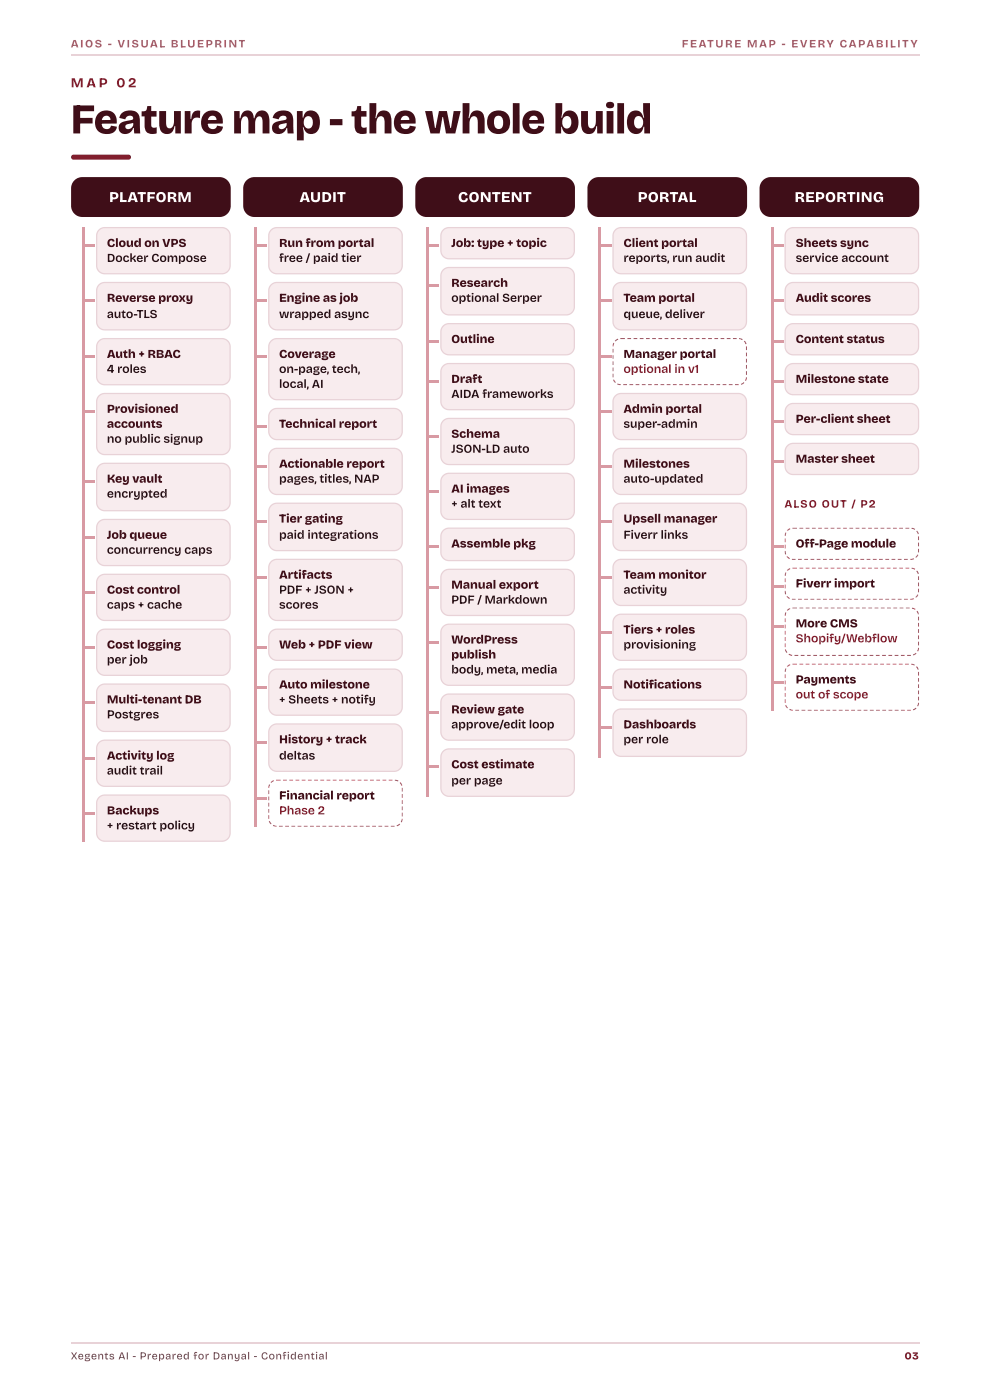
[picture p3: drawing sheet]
<svg xmlns="http://www.w3.org/2000/svg" width="210mm" height="297mm" viewBox="0 0 210 297" stroke-linecap="round" stroke-linejoin="round" font-family="sans-serif">
<defs><g id="words">
<text font-size="9" fill="#3f0e18" x="15" y="28.3">Feature map - the whole build</text>
<g font-size="3.2" fill="#fff">
<text x="23.1" y="42.9">PLATFORM</text>
<text x="63.5" y="42.9">AUDIT</text>
<text x="97.2" y="42.9">CONTENT</text>
<text x="135.3" y="42.9">PORTAL</text>
<text x="168.6" y="42.9">REPORTING</text>
</g>
<g font-size="2.9" fill="#8c1d2e">
<text x="15" y="18.5">M A P 0</text>
<text x="27.2" y="18.5">2</text>
</g>
<g font-size="2.6" fill="#3f0e18">
<text x="22.7" y="52.4">Cloud on VPS</text>
<text x="59.2" y="52.4">Run from portal</text>
<text x="95.7" y="52.4">Job: type + topic</text>
<text x="132.3" y="52.4">Client portal</text>
<text x="168.8" y="52.4">Sheets sync</text>
<text x="22.7" y="64">Reverse proxy</text>
<text x="59.2" y="64">Engine as job</text>
<text x="95.7" y="60.9">Research</text>
<text x="132.3" y="64">Team portal</text>
<text x="168.8" y="64">Audit scores</text>
<text x="22.7" y="75.9">Auth + RBAC</text>
<text x="59.2" y="75.9">Coverage</text>
<text x="95.7" y="72.8">Outline</text>
<text x="132.3" y="75.9">Manager portal</text>
<text x="168.8" y="72.8">Content status</text>
<text x="95.7" y="81.2">Draft</text>
<text x="168.8" y="81.2">Milestone state</text>
<text x="22.7" y="87.6">Provisioned</text>
<text x="132.3" y="87.6">Admin portal</text>
<text x="168.8" y="89.7">Per-client sheet</text>
<text x="22.7" y="90.8">accounts</text>
<text x="59.2" y="90.8">Technical report</text>
<text x="95.7" y="92.9">Schema</text>
<text x="59.2" y="99.2">Actionable report</text>
<text x="132.3" y="99.2">Milestones</text>
<text x="168.8" y="98.2">Master sheet</text>
<text x="22.7" y="102.4">Key vault</text>
<text x="95.7" y="104.5">AI images</text>
<text x="59.2" y="110.9">Tier gating</text>
<text x="132.3" y="110.9">Upsell manager</text>
<text x="22.7" y="114.3">Job queue</text>
<text x="95.7" y="116.2">Assemble pkg</text>
<text x="168.8" y="116.2">Off-Page module</text>
<text x="22.7" y="125.9">Cost control</text>
<text x="59.2" y="122.8">Artifacts</text>
<text x="95.7" y="124.9">Manual export</text>
<text x="132.3" y="122.8">Team monitor</text>
<text x="168.8" y="124.6">Fiverr import</text>
<text x="22.7" y="137.6">Cost logging</text>
<text x="59.2" y="137.6">Web + PDF view</text>
<text x="95.7" y="136.5">WordPress</text>
<text x="132.3" y="134.4">Tiers + roles</text>
<text x="168.8" y="133.1">More CMS</text>
<text x="95.7" y="139.7">publish</text>
<text x="22.7" y="149.2">Multi-tenant DB</text>
<text x="59.2" y="146.1">Auto milestone</text>
<text x="132.3" y="146.1">Notifications</text>
<text x="168.8" y="145">Payments</text>
<text x="95.7" y="151.3">Review gate</text>
<text x="132.3" y="154.5">Dashboards</text>
<text x="22.7" y="161.1">Activity log</text>
<text x="59.2" y="157.7">History + track</text>
<text x="95.7" y="163">Cost estimate</text>
<text x="22.7" y="172.8">Backups</text>
<text x="59.2" y="169.6">Financial report</text>
</g>
<g font-size="2.6" fill="#241015">
<text x="22.7" y="55.6">Docker Compose</text>
<text x="59.2" y="55.6">free / paid tier</text>
<text x="132.3" y="55.6">reports, run audit</text>
<text x="168.8" y="55.6">service account</text>
<text x="95.7" y="64">optional Serper</text>
<text x="22.7" y="67.5">auto-TLS</text>
<text x="59.2" y="67.5">wrapped async</text>
<text x="132.3" y="67.5">queue, deliver</text>
<text x="22.7" y="79.1">4 roles</text>
<text x="59.2" y="79.1">on-page, tech,</text>
<text x="59.2" y="82.3">local, AI</text>
<text x="95.7" y="84.4">AIDA frameworks</text>
<text x="22.7" y="93.9">no public signup</text>
<text x="132.3" y="90.8">super-admin</text>
<text x="95.7" y="96">JSON-LD auto</text>
<text x="22.7" y="105.6">encrypted</text>
<text x="59.2" y="102.4">pages, titles, NAP</text>
<text x="95.7" y="107.7">+ alt text</text>
<text x="132.3" y="102.4">auto-updated</text>
<text x="22.7" y="117.5">concurrency caps</text>
<text x="59.2" y="114.3">paid integrations</text>
<text x="132.3" y="114.3">Fiverr links</text>
<text x="59.2" y="125.9">PDF + JSON +</text>
<text x="132.3" y="125.9">activity</text>
<text x="22.7" y="129.1">caps + cache</text>
<text x="59.2" y="129.1">scores</text>
<text x="95.7" y="128.1">PDF / Markdown</text>
<text x="132.3" y="137.6">provisioning</text>
<text x="22.7" y="140.8">per job</text>
<text x="95.7" y="142.9">body, meta, media</text>
<text x="59.2" y="149.2">+ Sheets + notify</text>
<text x="22.7" y="152.4">Postgres</text>
<text x="95.7" y="154.5">approve/edit loop</text>
<text x="59.2" y="161.1">deltas</text>
<text x="132.3" y="157.7">per role</text>
<text x="22.7" y="164.3">audit trail</text>
<text x="95.7" y="166.4">per page</text>
<text x="22.7" y="175.9">+ restart policy</text>
</g>
<g font-size="2.6" fill="#8c1d2e">
<text x="132.3" y="79.1">optional in v1</text>
<text x="168.8" y="136.3">Shopify/Webflow</text>
<text x="168.8" y="148.2">out of scope</text>
<text x="59.2" y="172.8">Phase 2</text>
</g>
<g font-size="2.4" fill="#b85c6b">
<text x="15" y="10.1">AIOS - VISUAL BLUEPRINT</text>
<text x="144.6" y="10.1">FEATURE MAP - EVERY CAPABILITY</text>
</g>
<text font-size="2.4" fill="#8c1d2e" x="166.4" y="107.7">ALSO OUT / P2</text>
<text font-size="2.2" fill="#6b4a52" x="15" y="288.4">Xegents AI - Prepared for Danyal - Confidential</text>
<text font-size="2.2" fill="#6e1423" x="191.9" y="288.4">03</text>
</g></defs>
<path d="M15.2 33l.4-.2h11.7a.53 .53 0 0 1 .5 .5 .53 .53 0 0 1-.5 .6h-11.7l-.5-.4z" fill="#6e1423"/>
<path d="M15.8 38.3l.8-.5 .9-.2h29.1a2.38 2.38 0 0 1 2.3 2.4v3.7a2.38 2.38 0 0 1-2.3 2.3h-29.1a2.38 2.38 0 0 1-2.4-2.3v-4.1l.2-.7z" fill="#3f0e18"/>
<path d="M17.5 48.2h.5v130.4h-.5z" fill="#d89aa3"/>
<path d="M52.3 38.3l.8-.5 .9-.2h29.1a2.38 2.38 0 0 1 2.4 2.4v3.7a2.38 2.38 0 0 1-2.4 2.3h-29.1a2.38 2.38 0 0 1-2.4-2.3v-4.1l.2-.7z" fill="#3f0e18"/>
<path d="M54 48.2h.5v127.2h-.5z" fill="#d89aa3"/>
<path d="M88.8 38.3l.8-.5 .9-.2h29.1a2.38 2.38 0 0 1 2.4 2.4v3.7a2.38 2.38 0 0 1-2.4 2.3h-29.1a2.38 2.38 0 0 1-2.4-2.3v-4.1l.3-.7z" fill="#3f0e18"/>
<path d="M90.5 48.2h.5v120.9h-.5z" fill="#d89aa3"/>
<path d="M125.3 38.3l.8-.5 .9-.2h29.1a2.38 2.38 0 0 1 2.4 2.4v3.7a2.38 2.38 0 0 1-2.4 2.3h-29.1a2.38 2.38 0 0 1-2.4-2.3v-4.1l.3-.7z" fill="#3f0e18"/>
<path d="M127 48.2h.5v112.4h-.5z" fill="#d89aa3"/>
<path d="M161.8 38.3l.8-.5 .9-.2h29.1a2.38 2.38 0 0 1 2.4 2.4v3.7a2.38 2.38 0 0 1-2.4 2.3h-29.1a2.38 2.38 0 0 1-2.4-2.3l.1-4.1 .2-.7z" fill="#3f0e18"/>
<path d="M163.5 48.2h.5v102.6h-.5z" fill="#d89aa3"/>
<path d="M15.1 11.8h179.9" fill="none" stroke="#e8d2d7" stroke-width=".26"/>
<path d="M21 48.8l.6-.4 .6-.1h24.9a1.72 1.72 0 0 1 1.7 1.7v6.4a1.72 1.72 0 0 1-1.7 1.7h-24.9a1.72 1.72 0 0 1-1.7-1.7v-6.6z" fill="#f8ecee"/>
<path d="M21 48.8l.6-.4 .6-.1h24.9a1.72 1.72 0 0 1 1.7 1.7v6.4a1.72 1.72 0 0 1-1.7 1.7h-24.9a1.72 1.72 0 0 1-1.7-1.7v-6.6z" fill="none" stroke="#e8d2d7" stroke-width=".26"/>
<path d="M17.7 51.9h2.4v.5h-2.4z" fill="#d89aa3"/>
<path d="M21 60.4l.6-.3 .6-.2h24.9a1.72 1.72 0 0 1 1.7 1.7v6.7a1.72 1.72 0 0 1-1.7 1.7h-24.9a1.72 1.72 0 0 1-1.7-1.7v-6.8z" fill="#f8ecee"/>
<path d="M21 60.4l.6-.3 .6-.2h24.9a1.72 1.72 0 0 1 1.7 1.7v6.7a1.72 1.72 0 0 1-1.7 1.7h-24.9a1.72 1.72 0 0 1-1.7-1.7v-6.8z" fill="none" stroke="#e8d2d7" stroke-width=".26"/>
<path d="M17.7 63.5h2.4v.5h-2.4z" fill="#d89aa3"/>
<path d="M21 72.3l.6-.3 .6-.2h24.9a1.72 1.72 0 0 1 1.7 1.8v6.3a1.72 1.72 0 0 1-1.7 1.7h-24.9a1.72 1.72 0 0 1-1.7-1.7v-6.5z" fill="#f8ecee"/>
<path d="M21 72.3l.6-.3 .6-.2h24.9a1.72 1.72 0 0 1 1.7 1.8v6.3a1.72 1.72 0 0 1-1.7 1.7h-24.9a1.72 1.72 0 0 1-1.7-1.7v-6.5z" fill="none" stroke="#e8d2d7" stroke-width=".26"/>
<path d="M17.7 75.4h2.4v.5h-2.4z" fill="#d89aa3"/>
<path d="M21 84l.6-.4 .6-.1h24.9a1.72 1.72 0 0 1 1.7 1.7v9.5a1.72 1.72 0 0 1-1.7 1.7h-24.9a1.72 1.72 0 0 1-1.7-1.7v-9.5l.1-.7z" fill="#f8ecee"/>
<path d="M21 84l.6-.4 .6-.1h24.9a1.72 1.72 0 0 1 1.7 1.7v9.5a1.72 1.72 0 0 1-1.7 1.7h-24.9a1.72 1.72 0 0 1-1.7-1.7v-9.5l.1-.7z" fill="none" stroke="#e8d2d7" stroke-width=".26"/>
<path d="M17.7 87h2.4v.6h-2.4z" fill="#d89aa3"/>
<path d="M21 98.8l.6-.4 .6-.1h24.9a1.72 1.72 0 0 1 1.7 1.7v6.6a1.72 1.72 0 0 1-1.7 1.7h-24.9a1.72 1.72 0 0 1-1.7-1.7v-6.8z" fill="#f8ecee"/>
<path d="M21 98.8l.6-.4 .6-.1h24.9a1.72 1.72 0 0 1 1.7 1.7v6.6a1.72 1.72 0 0 1-1.7 1.7h-24.9a1.72 1.72 0 0 1-1.7-1.7v-6.8z" fill="none" stroke="#e8d2d7" stroke-width=".26"/>
<path d="M17.7 101.9h2.4v.5h-2.4z" fill="#d89aa3"/>
<path d="M21 110.7l.6-.4 .6-.1h24.9a1.72 1.72 0 0 1 1.7 1.7v6.4a1.72 1.72 0 0 1-1.7 1.7h-24.9a1.72 1.72 0 0 1-1.7-1.7v-6.5z" fill="#f8ecee"/>
<path d="M21 110.7l.6-.4 .6-.1h24.9a1.72 1.72 0 0 1 1.7 1.7v6.4a1.72 1.72 0 0 1-1.7 1.7h-24.9a1.72 1.72 0 0 1-1.7-1.7v-6.5z" fill="none" stroke="#e8d2d7" stroke-width=".26"/>
<path d="M17.7 113.8h2.4v.5h-2.4z" fill="#d89aa3"/>
<path d="M21 122.3l.6-.3 .6-.2h24.9a1.72 1.72 0 0 1 1.7 1.8v6.3a1.72 1.72 0 0 1-1.7 1.7h-24.9a1.72 1.72 0 0 1-1.7-1.7v-6.5z" fill="#f8ecee"/>
<path d="M21 122.3l.6-.3 .6-.2h24.9a1.72 1.72 0 0 1 1.7 1.8v6.3a1.72 1.72 0 0 1-1.7 1.7h-24.9a1.72 1.72 0 0 1-1.7-1.7v-6.5z" fill="none" stroke="#e8d2d7" stroke-width=".26"/>
<path d="M17.7 125.4h2.4v.5h-2.4z" fill="#d89aa3"/>
<path d="M21 134l.6-.4 .6-.1h24.9a1.72 1.72 0 0 1 1.7 1.7v6.4a1.72 1.72 0 0 1-1.7 1.7h-24.9a1.72 1.72 0 0 1-1.7-1.7v-6.6z" fill="#f8ecee"/>
<path d="M21 134l.6-.4 .6-.1h24.9a1.72 1.72 0 0 1 1.7 1.7v6.4a1.72 1.72 0 0 1-1.7 1.7h-24.9a1.72 1.72 0 0 1-1.7-1.7v-6.6z" fill="none" stroke="#e8d2d7" stroke-width=".26"/>
<path d="M17.7 137.1h2.4v.5h-2.4z" fill="#d89aa3"/>
<path d="M21 145.6l.6-.3 .6-.2h24.9a1.72 1.72 0 0 1 1.7 1.7v6.7a1.72 1.72 0 0 1-1.7 1.7h-24.9a1.72 1.72 0 0 1-1.7-1.7v-6.8z" fill="#f8ecee"/>
<path d="M21 145.6l.6-.3 .6-.2h24.9a1.72 1.72 0 0 1 1.7 1.7v6.7a1.72 1.72 0 0 1-1.7 1.7h-24.9a1.72 1.72 0 0 1-1.7-1.7v-6.8z" fill="none" stroke="#e8d2d7" stroke-width=".26"/>
<path d="M17.7 148.7h2.4v.5h-2.4z" fill="#d89aa3"/>
<path d="M21 157.5l.6-.3 .6-.2h24.9a1.72 1.72 0 0 1 1.7 1.8v6.3a1.72 1.72 0 0 1-1.7 1.7h-24.9a1.72 1.72 0 0 1-1.7-1.7v-6.5z" fill="#f8ecee"/>
<path d="M21 157.5l.6-.3 .6-.2h24.9a1.72 1.72 0 0 1 1.7 1.8v6.3a1.72 1.72 0 0 1-1.7 1.7h-24.9a1.72 1.72 0 0 1-1.7-1.7v-6.5z" fill="none" stroke="#e8d2d7" stroke-width=".26"/>
<path d="M17.7 160.6h2.4v.5h-2.4z" fill="#d89aa3"/>
<path d="M21 169.2l.6-.4 .6-.1h24.9a1.72 1.72 0 0 1 1.7 1.7v6.3a1.72 1.72 0 0 1-1.7 1.8h-24.9a1.72 1.72 0 0 1-1.7-1.8v-6.5z" fill="#f8ecee"/>
<path d="M21 169.2l.6-.4 .6-.1h24.9a1.72 1.72 0 0 1 1.7 1.7v6.3a1.72 1.72 0 0 1-1.7 1.8h-24.9a1.72 1.72 0 0 1-1.7-1.8v-6.5z" fill="none" stroke="#e8d2d7" stroke-width=".26"/>
<path d="M17.7 172.2h2.4v.6h-2.4z" fill="#d89aa3"/>
<path d="M57.5 48.8l.6-.4 .6-.1h24.9a1.72 1.72 0 0 1 1.7 1.7v6.4a1.72 1.72 0 0 1-1.7 1.7h-24.9a1.72 1.72 0 0 1-1.7-1.7v-6.6z" fill="#f8ecee"/>
<path d="M57.5 48.8l.6-.4 .6-.1h24.9a1.72 1.72 0 0 1 1.7 1.7v6.4a1.72 1.72 0 0 1-1.7 1.7h-24.9a1.72 1.72 0 0 1-1.7-1.7v-6.6z" fill="none" stroke="#e8d2d7" stroke-width=".26"/>
<path d="M54.2 51.9h2.4v.5h-2.4z" fill="#d89aa3"/>
<path d="M57.5 60.4l.6-.3 .6-.2h24.9a1.72 1.72 0 0 1 1.7 1.7v6.7a1.72 1.72 0 0 1-1.7 1.7h-24.9a1.72 1.72 0 0 1-1.7-1.7v-6.8z" fill="#f8ecee"/>
<path d="M57.5 60.4l.6-.3 .6-.2h24.9a1.72 1.72 0 0 1 1.7 1.7v6.7a1.72 1.72 0 0 1-1.7 1.7h-24.9a1.72 1.72 0 0 1-1.7-1.7v-6.8z" fill="none" stroke="#e8d2d7" stroke-width=".26"/>
<path d="M54.2 63.5h2.4v.5h-2.4z" fill="#d89aa3"/>
<path d="M57.5 72.3l.6-.3 .6-.2h24.9a1.72 1.72 0 0 1 1.7 1.8v9.5a1.72 1.72 0 0 1-1.7 1.7h-24.9a1.72 1.72 0 0 1-1.7-1.7v-9.5l.1-.7z" fill="#f8ecee"/>
<path d="M57.5 72.3l.6-.3 .6-.2h24.9a1.72 1.72 0 0 1 1.7 1.8v9.5a1.72 1.72 0 0 1-1.7 1.7h-24.9a1.72 1.72 0 0 1-1.7-1.7v-9.5l.1-.7z" fill="none" stroke="#e8d2d7" stroke-width=".26"/>
<path d="M54.2 75.4h2.4v.5h-2.4z" fill="#d89aa3"/>
<path d="M57.5 87.2l.6-.4 .6-.1h24.9a1.72 1.72 0 0 1 1.7 1.7v3.1a1.72 1.72 0 0 1-1.7 1.8h-24.9a1.72 1.72 0 0 1-1.7-1.8v-3.3z" fill="#f8ecee"/>
<path d="M57.5 87.2l.6-.4 .6-.1h24.9a1.72 1.72 0 0 1 1.7 1.7v3.1a1.72 1.72 0 0 1-1.7 1.8h-24.9a1.72 1.72 0 0 1-1.7-1.8v-3.3z" fill="none" stroke="#e8d2d7" stroke-width=".26"/>
<path d="M54.2 90.2h2.4v.6h-2.4z" fill="#d89aa3"/>
<path d="M57.5 95.6l.6-.4 .6-.1h24.9a1.72 1.72 0 0 1 1.7 1.7v6.4a1.72 1.72 0 0 1-1.7 1.7h-24.9a1.72 1.72 0 0 1-1.7-1.7v-6.5z" fill="#f8ecee"/>
<path d="M57.5 95.6l.6-.4 .6-.1h24.9a1.72 1.72 0 0 1 1.7 1.7v6.4a1.72 1.72 0 0 1-1.7 1.7h-24.9a1.72 1.72 0 0 1-1.7-1.7v-6.5z" fill="none" stroke="#e8d2d7" stroke-width=".26"/>
<path d="M54.2 98.7h2.4v.5h-2.4z" fill="#d89aa3"/>
<path d="M57.5 107.3l.6-.4 .6-.1h24.9a1.72 1.72 0 0 1 1.7 1.7v6.6a1.72 1.72 0 0 1-1.7 1.7h-24.9a1.72 1.72 0 0 1-1.7-1.7v-6.8z" fill="#f8ecee"/>
<path d="M57.5 107.3l.6-.4 .6-.1h24.9a1.72 1.72 0 0 1 1.7 1.7v6.6a1.72 1.72 0 0 1-1.7 1.7h-24.9a1.72 1.72 0 0 1-1.7-1.7v-6.8z" fill="none" stroke="#e8d2d7" stroke-width=".26"/>
<path d="M54.2 110.3h2.4v.6h-2.4z" fill="#d89aa3"/>
<path d="M57.5 119.2l.6-.4 .6-.1h24.9a1.72 1.72 0 0 1 1.7 1.7v9.5a1.72 1.72 0 0 1-1.7 1.7h-24.9a1.72 1.72 0 0 1-1.7-1.7v-9.5l.1-.7z" fill="#f8ecee"/>
<path d="M57.5 119.2l.6-.4 .6-.1h24.9a1.72 1.72 0 0 1 1.7 1.7v9.5a1.72 1.72 0 0 1-1.7 1.7h-24.9a1.72 1.72 0 0 1-1.7-1.7v-9.5l.1-.7z" fill="none" stroke="#e8d2d7" stroke-width=".26"/>
<path d="M54.2 122.2h2.4v.6h-2.4z" fill="#d89aa3"/>
<path d="M57.5 134l.6-.4 .6-.1h24.9a1.72 1.72 0 0 1 1.7 1.7v3.2a1.72 1.72 0 0 1-1.7 1.7h-24.9a1.72 1.72 0 0 1-1.7-1.7v-3.4z" fill="#f8ecee"/>
<path d="M57.5 134l.6-.4 .6-.1h24.9a1.72 1.72 0 0 1 1.7 1.7v3.2a1.72 1.72 0 0 1-1.7 1.7h-24.9a1.72 1.72 0 0 1-1.7-1.7v-3.4z" fill="none" stroke="#e8d2d7" stroke-width=".26"/>
<path d="M54.2 137.1h2.4v.5h-2.4z" fill="#d89aa3"/>
<path d="M57.5 142.5l.6-.4 .6-.2h24.9a1.72 1.72 0 0 1 1.7 1.8v6.3a1.72 1.72 0 0 1-1.7 1.7h-24.9a1.72 1.72 0 0 1-1.7-1.7v-6.5z" fill="#f8ecee"/>
<path d="M57.5 142.5l.6-.4 .6-.2h24.9a1.72 1.72 0 0 1 1.7 1.8v6.3a1.72 1.72 0 0 1-1.7 1.7h-24.9a1.72 1.72 0 0 1-1.7-1.7v-6.5z" fill="none" stroke="#e8d2d7" stroke-width=".26"/>
<path d="M54.2 145.5h2.4v.6h-2.4z" fill="#d89aa3"/>
<path d="M57.5 154.1l.6-.4 .6-.1h24.9a1.72 1.72 0 0 1 1.7 1.7v6.6a1.72 1.72 0 0 1-1.7 1.7h-24.9a1.72 1.72 0 0 1-1.7-1.7v-6.8z" fill="#f8ecee"/>
<path d="M57.5 154.1l.6-.4 .6-.1h24.9a1.72 1.72 0 0 1 1.7 1.7v6.6a1.72 1.72 0 0 1-1.7 1.7h-24.9a1.72 1.72 0 0 1-1.7-1.7v-6.8z" fill="none" stroke="#e8d2d7" stroke-width=".26"/>
<path d="M54.2 157.2h2.4v.5h-2.4z" fill="#d89aa3"/>
<path d="M56.9 165.4h28.6v10h-28.6z" fill="#fff"/>
<g fill="#b85c6b">
<path d="M60.1 165.3h.7v.4h-.7zM61.4 165.3h.8v.4h-.8zM62.7 165.3h.8v.4h-.8zM64 165.3h.8v.4h-.8zM65.3 165.3h.8v.4h-.8zM66.6 165.3h.8v.4h-.8zM68 165.3h.8v.4h-.8zM69.3 165.3h.8v.4h-.8zM70.6 165.3h.8v.4h-.8zM71.9 165.3h.8v.4h-.8zM73.2 165.3h.8v.4h-.8zM74.6 165.3h.7v.4h-.7zM75.9 165.3h.8v.4h-.8zM77.2 165.3h.8v.4h-.8zM78.5 165.3h.8v.4h-.8zM79.8 165.3h.8v.4h-.8zM81.1 165.3h.8v.4h-.8zM82.5 165.3h.8v.4h-.8zM83.8 165.3l.9 .1-.3 .5-.7-.2zM84.7 166.1l.5-.4 .3 .8h-.5zM85.2 166.5h.3zM85.2 166.5h.3zM85.2 166.5h.3zM85.2 166.5h.3zM85.2 166.5h.3zM85 166.5h.5zM84.1 166.5h1zM82.9 166.5h.8zM81.6 166.5h.8zM80.3 166.5h.8zM79 166.5h.7zM77.6 166.5h.8zM76.3 166.5h.8zM75 166.5h.8zM73.7 166.5h.8zM72.4 166.5h.8zM71 166.5h.8zM69.7 166.5h.8zM68.4 166.5h.8zM67.1 166.5h.8zM65.8 166.5h.8zM64.5 166.5h.7zM63.1 166.5h.8zM61.8 166.5h.8zM60.5 166.5h.8zM59.2 166.5h.8zM57.8 166.5h.9zM56.8 166.5h.9zM56.8 166.5h.4zM56.8 166.5h.4zM56.8 166.5h.4zM56.8 166.5h.4zM56.8 166.5h.4zM56.8 166.3l.5 .2h-.5zM57.2 165.8l.7-.5 .3 .5-.6 .3zM58.5 165.3h1v.4h-.9z"/>
<path d="M60.1 174.3h.7zM61.4 174.3h.8zM62.7 174.3h.8zM64 174.3h.8zM65.3 174.3h.8zM66.6 174.3h.8zM68 174.3h.8zM69.3 174.3h.8zM70.6 174.3h.8zM71.9 174.3h.8zM73.2 174.3h.8zM74.6 174.3h.7zM75.9 174.3h.8zM77.2 174.3h.8zM78.5 174.3h.8zM79.8 174.3h.8zM81.1 174.3h.8zM82.5 174.3h.8zM83.7 174.3h1zM84.7 174.3h.8zM85.2 174.3h.3zM85.2 174.3h.3zM85.2 174.3h.3zM85.2 174.3h.3zM85.2 174.3h.3zM85 174.3h.5v.3zM84.1 175l.6-.3 .4 .4-.5 .4h-.3zM82.9 175.1h.8v.4h-.8zM81.6 175.1h.8v.4h-.8zM80.3 175.1h.8v.4h-.8zM79 175.1h.7v.4h-.7zM77.6 175.1h.8v.4h-.8zM76.3 175.1h.8v.4h-.8zM75 175.1h.8v.4h-.8zM73.7 175.1h.8v.4h-.8zM72.4 175.1h.8v.4h-.8zM71 175.1h.8v.4h-.8zM69.7 175.1h.8v.4h-.8zM68.4 175.1h.8v.4h-.8zM67.1 175.1h.8v.4h-.8zM65.8 175.1h.8v.4h-.8zM64.5 175.1h.7v.4h-.7zM63.1 175.1h.8v.4h-.8zM61.8 175.1h.8v.4h-.8zM60.5 175.1h.8v.4h-.8zM59.2 175.1h.8v.4h-.8zM58 175l.7 .1-.1 .4h-.8zM56.8 174.4l.6-.1 .3 .4-.4 .4zM56.8 174.3h.4zM56.8 174.3h.4zM56.8 174.3h.4zM56.8 174.3h.4zM56.8 174.3h.4zM56.8 174.3h.5zM57.2 174.3h1zM58.5 174.3h1z"/>
<path d="M84.4 165.3v.4zM84.4 165.3v.4zM84.4 165.3v.4zM84.4 165.3v.4zM84.4 165.3v.4zM84.4 165.3v.4zM84.4 165.3v.4zM84.4 165.3v.4zM84.4 165.3v.4zM84.4 165.3v.4zM84.4 165.3v.4zM84.4 165.3v.4zM84.4 165.3v.4zM84.4 165.3v.4zM84.4 165.3v.4zM84.4 165.3v.4zM84.4 165.3v.4zM84.4 165.3v.4zM84.4 165.3l.3 .1-.3 .5zM84.7 166.1l.5-.4 .3 .5v.3l-.4 .2zM85.2 167.2l.3-.1v.8h-.3zM85.2 168.5h.3v.7h-.3zM85.2 169.8h.3v.8h-.3zM85.2 171.1h.3v.8h-.3zM85.2 172.4h.3v.8h-.3zM85.2 173.7h.3v.9l-.5-.3zM84.4 175l.3-.3 .4 .4-.7 .4zM84.4 175.1v.4zM84.4 175.1v.4zM84.4 175.1v.4zM84.4 175.1v.4zM84.4 175.1v.4zM84.4 175.1v.4zM84.4 175.1v.4zM84.4 175.1v.4zM84.4 175.1v.4zM84.4 175.1v.4zM84.4 175.1v.4zM84.4 175.1v.4zM84.4 175.1v.4zM84.4 175.1v.4zM84.4 175.1v.4zM84.4 175.1v.4zM84.4 175.1v.4zM84.4 175.1v.4zM84.4 175.1v.4zM84.4 175v.5zM84.4 174.1v1zM84.4 172.9v.9zM84.4 171.6v.8zM84.4 170.3v.8zM84.4 169v.8zM84.4 167.7v.8zM84.4 166.3v.9zM84.4 165.3v.8zM84.4 165.3v.4z"/>
<path d="M58 165.3v.4zM58 165.3v.4zM58 165.3v.4zM58 165.3v.4zM58 165.3v.4zM58 165.3v.4zM58 165.3v.4zM58 165.3v.4zM58 165.3v.4zM58 165.3v.4zM58 165.3v.4zM58 165.3v.4zM58 165.3v.4zM58 165.3v.4zM58 165.3v.4zM58 165.3v.4zM58 165.3v.4zM58 165.3v.4zM58 165.3v.6zM58 165.7v1zM58 167.1v.8zM58 168.5v.7zM58 169.8v.8zM58 171.1v.8zM58 172.4v.8zM58 173.7v.9zM58 174.7v.8zM58 175.1v.4zM58 175.1v.4zM58 175.1v.4zM58 175.1v.4zM58 175.1v.4zM58 175.1v.4zM58 175.1v.4zM58 175.1v.4zM58 175.1v.4zM58 175.1v.4zM58 175.1v.4zM58 175.1v.4zM58 175.1v.4zM58 175.1v.4zM58 175.1v.4zM58 175.1v.4zM58 175.1v.4zM58 175.1v.4zM58 175.1v.4zM58 175v.5h-.2zM56.8 174.4l.5-.3 .4 .6-.4 .4zM56.8 172.9h.4v.8l-.4 .1zM56.8 171.6h.4v.8h-.4zM56.8 170.3h.4v.8h-.4zM56.8 169h.4v.8h-.4zM56.8 167.7h.4v.8h-.4zM56.8 166.3l.5 .2-.1 .7-.4-.1zM57.2 165.8l.7-.5 .1 .5-.4 .3zM58 165.3v.4z"/>
</g>
<path d="M54.2 169.1h2.4v.5h-2.4z" fill="#d89aa3"/>
<path d="M94 48.8l.6-.4 .6-.1h24.9a1.72 1.72 0 0 1 1.7 1.7v3.2a1.72 1.72 0 0 1-1.7 1.7h-24.9a1.72 1.72 0 0 1-1.7-1.7v-3.4z" fill="#f8ecee"/>
<path d="M94 48.8l.6-.4 .6-.1h24.9a1.72 1.72 0 0 1 1.7 1.7v3.2a1.72 1.72 0 0 1-1.7 1.7h-24.9a1.72 1.72 0 0 1-1.7-1.7v-3.4z" fill="none" stroke="#e8d2d7" stroke-width=".26"/>
<path d="M90.8 51.9h2.3v.5h-2.3z" fill="#d89aa3"/>
<path d="M94 57.3l.6-.4 .6-.1h24.9a1.72 1.72 0 0 1 1.7 1.7v6.6a1.72 1.72 0 0 1-1.7 1.7h-24.9a1.72 1.72 0 0 1-1.7-1.7v-6.8z" fill="#f8ecee"/>
<path d="M94 57.3l.6-.4 .6-.1h24.9a1.72 1.72 0 0 1 1.7 1.7v6.6a1.72 1.72 0 0 1-1.7 1.7h-24.9a1.72 1.72 0 0 1-1.7-1.7v-6.8z" fill="none" stroke="#e8d2d7" stroke-width=".26"/>
<path d="M90.8 60.3h2.3v.6h-2.3z" fill="#d89aa3"/>
<path d="M94 69.2l.6-.4 .6-.1h24.9a1.72 1.72 0 0 1 1.7 1.7v3.2a1.72 1.72 0 0 1-1.7 1.7h-24.9a1.72 1.72 0 0 1-1.7-1.7v-3.4z" fill="#f8ecee"/>
<path d="M94 69.2l.6-.4 .6-.1h24.9a1.72 1.72 0 0 1 1.7 1.7v3.2a1.72 1.72 0 0 1-1.7 1.7h-24.9a1.72 1.72 0 0 1-1.7-1.7v-3.4z" fill="none" stroke="#e8d2d7" stroke-width=".26"/>
<path d="M90.8 72.2h2.3v.6h-2.3z" fill="#d89aa3"/>
<path d="M94 77.6l.6-.3 .6-.2h24.9a1.72 1.72 0 0 1 1.7 1.7v6.4a1.72 1.72 0 0 1-1.7 1.7h-24.9a1.72 1.72 0 0 1-1.7-1.7v-6.5z" fill="#f8ecee"/>
<path d="M94 77.6l.6-.3 .6-.2h24.9a1.72 1.72 0 0 1 1.7 1.7v6.4a1.72 1.72 0 0 1-1.7 1.7h-24.9a1.72 1.72 0 0 1-1.7-1.7v-6.5z" fill="none" stroke="#e8d2d7" stroke-width=".26"/>
<path d="M90.8 80.7h2.3v.5h-2.3z" fill="#d89aa3"/>
<path d="M94 89.3l.6-.4 .6-.1h24.9a1.72 1.72 0 0 1 1.7 1.7v6.3a1.72 1.72 0 0 1-1.7 1.8h-24.9a1.72 1.72 0 0 1-1.7-1.8v-6.5z" fill="#f8ecee"/>
<path d="M94 89.3l.6-.4 .6-.1h24.9a1.72 1.72 0 0 1 1.7 1.7v6.3a1.72 1.72 0 0 1-1.7 1.8h-24.9a1.72 1.72 0 0 1-1.7-1.8v-6.5z" fill="none" stroke="#e8d2d7" stroke-width=".26"/>
<path d="M90.8 92.3h2.3v.6h-2.3z" fill="#d89aa3"/>
<path d="M94 100.9l.6-.4 .6-.1h24.9a1.72 1.72 0 0 1 1.7 1.7v6.4a1.72 1.72 0 0 1-1.7 1.7h-24.9a1.72 1.72 0 0 1-1.7-1.7v-6.5z" fill="#f8ecee"/>
<path d="M94 100.9l.6-.4 .6-.1h24.9a1.72 1.72 0 0 1 1.7 1.7v6.4a1.72 1.72 0 0 1-1.7 1.7h-24.9a1.72 1.72 0 0 1-1.7-1.7v-6.5z" fill="none" stroke="#e8d2d7" stroke-width=".26"/>
<path d="M90.8 104h2.3v.5h-2.3z" fill="#d89aa3"/>
<path d="M94 112.6l.6-.4 .6-.1h24.9a1.72 1.72 0 0 1 1.7 1.7v3.4a1.72 1.72 0 0 1-1.7 1.7h-24.9a1.72 1.72 0 0 1-1.7-1.7v-3.6z" fill="#f8ecee"/>
<path d="M94 112.6l.6-.4 .6-.1h24.9a1.72 1.72 0 0 1 1.7 1.7v3.4a1.72 1.72 0 0 1-1.7 1.7h-24.9a1.72 1.72 0 0 1-1.7-1.7v-3.6z" fill="none" stroke="#e8d2d7" stroke-width=".26"/>
<path d="M90.8 115.6h2.3v.6h-2.3z" fill="#d89aa3"/>
<path d="M94 121.3l.6-.4 .6-.1h24.9a1.72 1.72 0 0 1 1.7 1.7v6.4a1.72 1.72 0 0 1-1.7 1.7h-24.9a1.72 1.72 0 0 1-1.7-1.7v-6.6z" fill="#f8ecee"/>
<path d="M94 121.3l.6-.4 .6-.1h24.9a1.72 1.72 0 0 1 1.7 1.7v6.4a1.72 1.72 0 0 1-1.7 1.7h-24.9a1.72 1.72 0 0 1-1.7-1.7v-6.6z" fill="none" stroke="#e8d2d7" stroke-width=".26"/>
<path d="M90.8 124.4h2.3v.5h-2.3z" fill="#d89aa3"/>
<path d="M94 132.9l.6-.3 .6-.2h24.9a1.72 1.72 0 0 1 1.7 1.7v9.6a1.72 1.72 0 0 1-1.7 1.7h-24.9a1.72 1.72 0 0 1-1.7-1.7v-9.6l.2-.6z" fill="#f8ecee"/>
<path d="M94 132.9l.6-.3 .6-.2h24.9a1.72 1.72 0 0 1 1.7 1.7v9.6a1.72 1.72 0 0 1-1.7 1.7h-24.9a1.72 1.72 0 0 1-1.7-1.7v-9.6l.2-.6z" fill="none" stroke="#e8d2d7" stroke-width=".26"/>
<path d="M90.8 136h2.3v.5h-2.3z" fill="#d89aa3"/>
<path d="M94 147.7l.6-.3 .6-.2h24.9a1.72 1.72 0 0 1 1.7 1.8v6.3a1.72 1.72 0 0 1-1.7 1.7h-24.9a1.72 1.72 0 0 1-1.7-1.7v-6.5z" fill="#f8ecee"/>
<path d="M94 147.7l.6-.3 .6-.2h24.9a1.72 1.72 0 0 1 1.7 1.8v6.3a1.72 1.72 0 0 1-1.7 1.7h-24.9a1.72 1.72 0 0 1-1.7-1.7v-6.5z" fill="none" stroke="#e8d2d7" stroke-width=".26"/>
<path d="M90.8 150.8h2.3v.5h-2.3z" fill="#d89aa3"/>
<path d="M94 159.4l.6-.4 .6-.1h24.9a1.72 1.72 0 0 1 1.7 1.7v6.6a1.72 1.72 0 0 1-1.7 1.7h-24.9a1.72 1.72 0 0 1-1.7-1.7v-6.8z" fill="#f8ecee"/>
<path d="M94 159.4l.6-.4 .6-.1h24.9a1.72 1.72 0 0 1 1.7 1.7v6.6a1.72 1.72 0 0 1-1.7 1.7h-24.9a1.72 1.72 0 0 1-1.7-1.7v-6.8z" fill="none" stroke="#e8d2d7" stroke-width=".26"/>
<path d="M90.8 162.5h2.3v.5h-2.3z" fill="#d89aa3"/>
<path d="M130.5 48.8l.6-.4 .7-.1h24.8a1.72 1.72 0 0 1 1.8 1.7v6.4a1.72 1.72 0 0 1-1.8 1.7h-24.8a1.72 1.72 0 0 1-1.8-1.7l.1-6.6z" fill="#f8ecee"/>
<path d="M130.5 48.8l.6-.4 .7-.1h24.8a1.72 1.72 0 0 1 1.8 1.7v6.4a1.72 1.72 0 0 1-1.8 1.7h-24.8a1.72 1.72 0 0 1-1.8-1.7l.1-6.6z" fill="none" stroke="#e8d2d7" stroke-width=".26"/>
<path d="M127.3 51.9h2.3v.5h-2.3z" fill="#d89aa3"/>
<path d="M130.5 60.4l.6-.3 .7-.2h24.8a1.72 1.72 0 0 1 1.8 1.7v6.7a1.72 1.72 0 0 1-1.8 1.7h-24.8a1.72 1.72 0 0 1-1.8-1.7l.1-6.8z" fill="#f8ecee"/>
<path d="M130.5 60.4l.6-.3 .7-.2h24.8a1.72 1.72 0 0 1 1.8 1.7v6.7a1.72 1.72 0 0 1-1.8 1.7h-24.8a1.72 1.72 0 0 1-1.8-1.7l.1-6.8z" fill="none" stroke="#e8d2d7" stroke-width=".26"/>
<path d="M127.3 63.5h2.3v.5h-2.3z" fill="#d89aa3"/>
<path d="M129.9 71.7h28.6v10.1h-28.6z" fill="#fff"/>
<g fill="#b85c6b">
<path d="M133.1 71.7h.8v.3h-.8zM134.4 71.7h.8v.3h-.8zM135.7 71.7h.8v.3h-.8zM137 71.7h.8v.3h-.8zM138.4 71.7h.7v.3h-.7zM139.7 71.7h.8v.3h-.8zM141 71.7h.8v.3h-.8zM142.3 71.7h.8v.3h-.8zM143.6 71.7h.8v.3h-.8zM144.9 71.7h.8v.3h-.8zM146.3 71.7h.8v.3h-.8zM147.6 71.7h.8v.3h-.8zM148.9 71.7h.8v.3h-.8zM150.2 71.7h.8v.3h-.8zM151.5 71.7h.8v.3h-.8zM152.9 71.7h.7v.3h-.7zM154.2 71.7h.8v.3h-.8zM155.5 71.7h.8v.3h-.8zM156.8 71.7h.9l-.3 .5-.6-.2zM157.8 72.5l.4-.4 .3 .7h-.5zM158.2 72.8h.3zM158.2 72.8h.3zM158.2 72.8h.3zM158.2 72.8h.3zM158.2 72.8h.3zM158 72.8h.5zM157.1 72.8h1zM155.9 72.8h.8zM154.6 72.8h.8zM153.3 72.8h.8zM152 72.8h.8zM150.7 72.8h.8zM149.3 72.8h.8zM148 72.8h.8zM146.7 72.8h.8zM145.4 72.8h.8zM144.1 72.8h.8zM142.8 72.8h.7zM141.4 72.8h.8zM140.1 72.8h.8zM138.8 72.8h.8zM137.5 72.8h.8zM136.2 72.8h.8zM134.8 72.8h.8zM133.5 72.8h.8zM132.2 72.8h.8zM130.8 72.8h.9zM129.9 72.8h.8zM129.9 72.8h.3zM129.9 72.8h.3zM129.9 72.8h.3zM129.9 72.8h.3zM129.9 72.8h.3zM129.9 72.6l.5 .2h-.5zM130.2 72.1l.8-.4 .2 .4-.6 .4zM131.6 71.7h1v.3h-1z"/>
<path d="M133.1 80.6h.8zM134.4 80.6h.8zM135.7 80.6h.8zM137 80.6h.8zM138.4 80.6h.7zM139.7 80.6h.8zM141 80.6h.8zM142.3 80.6h.8zM143.6 80.6h.8zM144.9 80.6h.8zM146.3 80.6h.8zM147.6 80.6h.8zM148.9 80.6h.8zM150.2 80.6h.8zM151.5 80.6h.8zM152.9 80.6h.7zM154.2 80.6h.8zM155.5 80.6h.8zM156.8 80.6h.9zM157.8 80.6h.7zM158.2 80.6h.3zM158.2 80.6h.3zM158.2 80.6h.3zM158.2 80.6h.3zM158.2 80.6h.3zM158 80.7l.5-.1v.4zM157.1 81.4l.6-.4 .4 .4-.5 .4h-.3zM155.9 81.5h.8v.3h-.8zM154.6 81.5h.8v.3h-.8zM153.3 81.5h.8v.3h-.8zM152 81.5h.8v.3h-.8zM150.7 81.5h.8v.3h-.8zM149.3 81.5h.8v.3h-.8zM148 81.5h.8v.3h-.8zM146.7 81.5h.8v.3h-.8zM145.4 81.5h.8v.3h-.8zM144.1 81.5h.8v.3h-.8zM142.8 81.5h.7v.3h-.7zM141.4 81.5h.8v.3h-.8zM140.1 81.5h.8v.3h-.8zM138.8 81.5h.8v.3h-.8zM137.5 81.5h.8v.3h-.8zM136.2 81.5h.8v.3h-.8zM134.8 81.5h.8v.3h-.8zM133.5 81.5h.8v.3h-.8zM132.2 81.5h.8v.3h-.8zM131 81.3l.7 .2v.3h-.9zM129.9 80.7h.5l.3 .3-.4 .5zM129.9 80.6h.3zM129.9 80.6h.3zM129.9 80.6h.3zM129.9 80.6h.3zM129.9 80.6h.3zM129.9 80.6h.5zM130.2 80.6h1zM131.6 80.6h1z"/>
<path d="M157.4 71.7v.3zM157.4 71.7v.3zM157.4 71.7v.3zM157.4 71.7v.3zM157.4 71.7v.3zM157.4 71.7v.3zM157.4 71.7v.3zM157.4 71.7v.3zM157.4 71.7v.3zM157.4 71.7v.3zM157.4 71.7v.3zM157.4 71.7v.3zM157.4 71.7v.3zM157.4 71.7v.3zM157.4 71.7v.3zM157.4 71.7v.3zM157.4 71.7v.3zM157.4 71.7v.3zM157.4 71.7h.3l-.3 .5zM157.8 72.5l.4-.4 .3 .5v.3l-.4 .2zM158.2 73.5h.3v.8h-.3zM158.2 74.8h.3v.8h-.3zM158.2 76.1h.3v.8h-.3zM158.2 77.4h.3v.8h-.3zM158.2 78.7h.3v.8h-.3zM158.2 80l.3 .1v.9l-.5-.3zM157.4 81.3l.3-.3 .4 .4-.7 .4zM157.4 81.5v.3zM157.4 81.5v.3zM157.4 81.5v.3zM157.4 81.5v.3zM157.4 81.5v.3zM157.4 81.5v.3zM157.4 81.5v.3zM157.4 81.5v.3zM157.4 81.5v.3zM157.4 81.5v.3zM157.4 81.5v.3zM157.4 81.5v.3zM157.4 81.5v.3zM157.4 81.5v.3zM157.4 81.5v.3zM157.4 81.5v.3zM157.4 81.5v.3zM157.4 81.5v.3zM157.4 81.5v.3zM157.4 81.3v.5zM157.4 80.5v1zM157.4 79.3v.8zM157.4 78v.8zM157.4 76.6v.8zM157.4 75.3v.8zM157.4 74v.8zM157.4 72.6v.9zM157.4 71.7v.8zM157.4 71.7v.3z"/>
<path d="M131 71.7v.3zM131 71.7v.3zM131 71.7v.3zM131 71.7v.3zM131 71.7v.3zM131 71.7v.3zM131 71.7v.3zM131 71.7v.3zM131 71.7v.3zM131 71.7v.3zM131 71.7v.3zM131 71.7v.3zM131 71.7v.3zM131 71.7v.3zM131 71.7v.3zM131 71.7v.3zM131 71.7v.3zM131 71.7v.3zM131 71.7v.5zM131 72.1v1zM131 73.5v.8zM131 74.8v.8zM131 76.1v.8zM131 77.4v.8zM131 78.7v.8zM131 80v1zM131 81v.8zM131 81.5v.3zM131 81.5v.3zM131 81.5v.3zM131 81.5v.3zM131 81.5v.3zM131 81.5v.3zM131 81.5v.3zM131 81.5v.3zM131 81.5v.3zM131 81.5v.3zM131 81.5v.3zM131 81.5v.3zM131 81.5v.3zM131 81.5v.3zM131 81.5v.3zM131 81.5v.3zM131 81.5v.3zM131 81.5v.3zM131 81.5v.3zM131 81.3v.5h-.2zM129.9 80.7l.4-.2 .4 .5-.4 .5zM129.9 79.3h.3v.7l-.3 .1zM129.9 78h.3v.8h-.3zM129.9 76.6h.3v.8h-.3zM129.9 75.3h.3v.8h-.3zM129.9 74h.3v.8h-.3zM129.9 72.6l.5 .3-.2 .6h-.3zM130.2 72.1l.8-.4v.4l-.4 .4zM131 71.7v.3z"/>
</g>
<path d="M127.3 75.4h2.3v.5h-2.3z" fill="#d89aa3"/>
<path d="M130.5 84l.6-.4 .7-.1h24.8a1.72 1.72 0 0 1 1.8 1.7v6.3a1.72 1.72 0 0 1-1.8 1.8h-24.8a1.72 1.72 0 0 1-1.8-1.8l.1-6.5z" fill="#f8ecee"/>
<path d="M130.5 84l.6-.4 .7-.1h24.8a1.72 1.72 0 0 1 1.8 1.7v6.3a1.72 1.72 0 0 1-1.8 1.8h-24.8a1.72 1.72 0 0 1-1.8-1.8l.1-6.5z" fill="none" stroke="#e8d2d7" stroke-width=".26"/>
<path d="M127.3 87h2.3v.6h-2.3z" fill="#d89aa3"/>
<path d="M130.5 95.6l.6-.4 .7-.1h24.8a1.72 1.72 0 0 1 1.8 1.7v6.4a1.72 1.72 0 0 1-1.8 1.7h-24.8a1.72 1.72 0 0 1-1.8-1.7l.1-6.5z" fill="#f8ecee"/>
<path d="M130.5 95.6l.6-.4 .7-.1h24.8a1.72 1.72 0 0 1 1.8 1.7v6.4a1.72 1.72 0 0 1-1.8 1.7h-24.8a1.72 1.72 0 0 1-1.8-1.7l.1-6.5z" fill="none" stroke="#e8d2d7" stroke-width=".26"/>
<path d="M127.3 98.7h2.3v.5h-2.3z" fill="#d89aa3"/>
<path d="M130.5 107.3l.6-.4 .7-.1h24.8a1.72 1.72 0 0 1 1.8 1.7v6.6a1.72 1.72 0 0 1-1.8 1.7h-24.8a1.72 1.72 0 0 1-1.8-1.7l.1-6.8z" fill="#f8ecee"/>
<path d="M130.5 107.3l.6-.4 .7-.1h24.8a1.72 1.72 0 0 1 1.8 1.7v6.6a1.72 1.72 0 0 1-1.8 1.7h-24.8a1.72 1.72 0 0 1-1.8-1.7l.1-6.8z" fill="none" stroke="#e8d2d7" stroke-width=".26"/>
<path d="M127.3 110.3h2.3v.6h-2.3z" fill="#d89aa3"/>
<path d="M130.5 119.2l.6-.4 .7-.1h24.8a1.72 1.72 0 0 1 1.8 1.7v6.3a1.72 1.72 0 0 1-1.8 1.8h-24.8a1.72 1.72 0 0 1-1.8-1.8l.1-6.5z" fill="#f8ecee"/>
<path d="M130.5 119.2l.6-.4 .7-.1h24.8a1.72 1.72 0 0 1 1.8 1.7v6.3a1.72 1.72 0 0 1-1.8 1.8h-24.8a1.72 1.72 0 0 1-1.8-1.8l.1-6.5z" fill="none" stroke="#e8d2d7" stroke-width=".26"/>
<path d="M127.3 122.2h2.3v.6h-2.3z" fill="#d89aa3"/>
<path d="M130.5 130.8l.6-.4 .7-.1h24.8a1.72 1.72 0 0 1 1.8 1.7v6.4a1.72 1.72 0 0 1-1.8 1.7h-24.8a1.72 1.72 0 0 1-1.8-1.7l.1-6.5z" fill="#f8ecee"/>
<path d="M130.5 130.8l.6-.4 .7-.1h24.8a1.72 1.72 0 0 1 1.8 1.7v6.4a1.72 1.72 0 0 1-1.8 1.7h-24.8a1.72 1.72 0 0 1-1.8-1.7l.1-6.5z" fill="none" stroke="#e8d2d7" stroke-width=".26"/>
<path d="M127.3 133.9h2.3v.5h-2.3z" fill="#d89aa3"/>
<path d="M130.5 142.5l.6-.4 .7-.2h24.8a1.72 1.72 0 0 1 1.8 1.8v3.1a1.72 1.72 0 0 1-1.8 1.8h-24.8a1.72 1.72 0 0 1-1.8-1.8l.1-3.3z" fill="#f8ecee"/>
<path d="M130.5 142.5l.6-.4 .7-.2h24.8a1.72 1.72 0 0 1 1.8 1.8v3.1a1.72 1.72 0 0 1-1.8 1.8h-24.8a1.72 1.72 0 0 1-1.8-1.8l.1-3.3z" fill="none" stroke="#e8d2d7" stroke-width=".26"/>
<path d="M127.3 145.5h2.3v.6h-2.3z" fill="#d89aa3"/>
<path d="M130.5 150.9l.6-.4 .7-.1h24.8a1.72 1.72 0 0 1 1.8 1.7v6.7a1.72 1.72 0 0 1-1.8 1.7h-24.8a1.72 1.72 0 0 1-1.8-1.7l.1-6.8z" fill="#f8ecee"/>
<path d="M130.5 150.9l.6-.4 .7-.1h24.8a1.72 1.72 0 0 1 1.8 1.7v6.7a1.72 1.72 0 0 1-1.8 1.7h-24.8a1.72 1.72 0 0 1-1.8-1.7l.1-6.8z" fill="none" stroke="#e8d2d7" stroke-width=".26"/>
<path d="M127.3 154h2.3v.5h-2.3z" fill="#d89aa3"/>
<path d="M167.1 48.8l.5-.4 .7-.1h24.8a1.72 1.72 0 0 1 1.8 1.7v6.4a1.72 1.72 0 0 1-1.8 1.7h-24.8a1.72 1.72 0 0 1-1.7-1.7v-6.6z" fill="#f8ecee"/>
<path d="M167.1 48.8l.5-.4 .7-.1h24.8a1.72 1.72 0 0 1 1.8 1.7v6.4a1.72 1.72 0 0 1-1.8 1.7h-24.8a1.72 1.72 0 0 1-1.7-1.7v-6.6z" fill="none" stroke="#e8d2d7" stroke-width=".26"/>
<path d="M163.8 51.9h2.4v.5h-2.4z" fill="#d89aa3"/>
<path d="M167.1 60.4l.5-.3 .7-.2h24.8a1.72 1.72 0 0 1 1.8 1.7v3.5a1.72 1.72 0 0 1-1.8 1.7h-24.8a1.72 1.72 0 0 1-1.7-1.7v-3.6z" fill="#f8ecee"/>
<path d="M167.1 60.4l.5-.3 .7-.2h24.8a1.72 1.72 0 0 1 1.8 1.7v3.5a1.72 1.72 0 0 1-1.8 1.7h-24.8a1.72 1.72 0 0 1-1.7-1.7v-3.6z" fill="none" stroke="#e8d2d7" stroke-width=".26"/>
<path d="M163.8 63.5h2.4v.5h-2.4z" fill="#d89aa3"/>
<path d="M167.1 69.2l.5-.4 .7-.1h24.8a1.72 1.72 0 0 1 1.8 1.7v3.2a1.72 1.72 0 0 1-1.8 1.7h-24.8a1.72 1.72 0 0 1-1.7-1.7v-3.4z" fill="#f8ecee"/>
<path d="M167.1 69.2l.5-.4 .7-.1h24.8a1.72 1.72 0 0 1 1.8 1.7v3.2a1.72 1.72 0 0 1-1.8 1.7h-24.8a1.72 1.72 0 0 1-1.7-1.7v-3.4z" fill="none" stroke="#e8d2d7" stroke-width=".26"/>
<path d="M163.8 72.2h2.4v.6h-2.4z" fill="#d89aa3"/>
<path d="M167.1 77.6l.5-.3 .7-.2h24.8a1.72 1.72 0 0 1 1.8 1.7v3.2a1.72 1.72 0 0 1-1.8 1.7h-24.8a1.72 1.72 0 0 1-1.7-1.7v-3.3z" fill="#f8ecee"/>
<path d="M167.1 77.6l.5-.3 .7-.2h24.8a1.72 1.72 0 0 1 1.8 1.7v3.2a1.72 1.72 0 0 1-1.8 1.7h-24.8a1.72 1.72 0 0 1-1.7-1.7v-3.3z" fill="none" stroke="#e8d2d7" stroke-width=".26"/>
<path d="M163.8 80.7h2.4v.5h-2.4z" fill="#d89aa3"/>
<path d="M167.1 86.1l.5-.4 .7-.1h24.8a1.72 1.72 0 0 1 1.8 1.7v3.2a1.72 1.72 0 0 1-1.8 1.7h-24.8a1.72 1.72 0 0 1-1.7-1.7v-3.4z" fill="#f8ecee"/>
<path d="M167.1 86.1l.5-.4 .7-.1h24.8a1.72 1.72 0 0 1 1.8 1.7v3.2a1.72 1.72 0 0 1-1.8 1.7h-24.8a1.72 1.72 0 0 1-1.7-1.7v-3.4z" fill="none" stroke="#e8d2d7" stroke-width=".26"/>
<path d="M163.8 89.2h2.4v.5h-2.4z" fill="#d89aa3"/>
<path d="M167.1 94.6l.5-.4 .7-.1h24.8a1.72 1.72 0 0 1 1.8 1.7v3.2a1.72 1.72 0 0 1-1.8 1.7h-24.8a1.72 1.72 0 0 1-1.7-1.7v-3.4z" fill="#f8ecee"/>
<path d="M167.1 94.6l.5-.4 .7-.1h24.8a1.72 1.72 0 0 1 1.8 1.7v3.2a1.72 1.72 0 0 1-1.8 1.7h-24.8a1.72 1.72 0 0 1-1.7-1.7v-3.4z" fill="none" stroke="#e8d2d7" stroke-width=".26"/>
<path d="M163.8 97.6h2.4v.6h-2.4z" fill="#d89aa3"/>
<path d="M166.4 111.9h28.6v6.9h-28.6z" fill="#fff"/>
<g fill="#b85c6b">
<path d="M169.6 111.9h.8v.3h-.8zM170.9 111.9h.8v.3h-.8zM172.2 111.9h.8v.3h-.8zM173.6 111.9h.8v.3h-.8zM174.9 111.9h.8v.3h-.8zM176.2 111.9h.8v.3h-.8zM177.5 111.9h.8v.3h-.8zM178.9 111.9h.8v.3h-.8zM180.2 111.9h.8v.3h-.8zM181.5 111.9h.8v.3h-.8zM182.8 111.9h.8v.3h-.8zM184.1 111.9h.8v.3h-.8zM185.5 111.9h.8v.3h-.8zM186.8 111.9h.8v.3h-.8zM188.1 111.9h.8v.3h-.8zM189.4 111.9h.8v.3h-.8zM190.8 111.9h.8v.3h-.8zM192.1 111.9h.8v.3h-.8zM193.4 111.9l.9 .1-.3 .5-.6-.3zM194.3 112.8l.5-.4 .2 .6h-.4zM194.7 113h.3zM194.7 113h.3zM194.7 113h.3zM194.1 113h.9zM193.1 113h.9zM191.8 113h.8zM190.5 113h.8zM189.1 113h.8zM187.8 113h.8zM186.5 113h.8zM185.2 113h.8zM183.8 113h.8zM182.5 113h.8zM181.2 113h.8zM179.9 113h.8zM178.6 113h.7zM177.2 113h.8zM175.9 113h.8zM174.6 113h.8zM173.3 113h.8zM171.9 113h.8zM170.6 113h.8zM169.3 113h.8zM167.9 113h.9zM166.6 113h1zM166.4 113h.4zM166.4 113h.3zM166.4 113h.3zM166.4 112.8l.5 .2h-.5zM166.7 112.3l.8-.4 .2 .4-.6 .4zM168.1 111.9h1v.3h-1z"/>
<path d="M169.6 117.7h.8zM170.9 117.7h.8zM172.2 117.7h.8zM173.6 117.7h.8zM174.9 117.7h.8zM176.2 117.7h.8zM177.5 117.7h.8zM178.9 117.7h.8zM180.2 117.7h.8zM181.5 117.7h.8zM182.8 117.7h.8zM184.1 117.7h.8zM185.5 117.7h.8zM186.8 117.7h.8zM188.1 117.7h.8zM189.4 117.7h.8zM190.8 117.7h.8zM192.1 117.7h.8zM193.4 117.7h.9zM194.3 117.7h.7zM194.7 117.7h.3zM194.7 117.7h.3zM194.7 117.7h.3zM194.6 117.7l.4 .2-.5 .7-.4-.5zM193.1 118.5l.7-.1 .2 .4h-.9zM191.8 118.5h.8v.3h-.8zM190.5 118.5h.8v.3h-.8zM189.1 118.5h.8v.3h-.8zM187.8 118.5h.8v.3h-.8zM186.5 118.5h.8v.3h-.8zM185.2 118.5h.8v.3h-.8zM183.8 118.5h.8v.3h-.8zM182.5 118.5h.8v.3h-.8zM181.2 118.5h.8v.3h-.8zM179.9 118.5h.8v.3h-.8zM178.6 118.5h.7v.3h-.7zM177.2 118.5h.8v.3h-.8zM175.9 118.5h.8v.3h-.8zM174.6 118.5h.8v.3h-.8zM173.3 118.5h.8v.3h-.8zM171.9 118.5h.8v.3h-.8zM170.6 118.5h.8v.3h-.8zM169.3 118.5h.8v.3h-.8zM168 118.5h.8v.3h-.9zM166.6 118.3l.5-.4 .5 .5-.3 .4zM166.4 117.7h.4zM166.4 117.7h.3zM166.4 117.7h.3zM166.4 117.7h.5zM166.7 117.7h1zM168.1 117.7h1z"/>
<path d="M193.9 111.9v.3zM193.9 111.9v.3zM193.9 111.9v.3zM193.9 111.9v.3zM193.9 111.9v.3zM193.9 111.9v.3zM193.9 111.9v.3zM193.9 111.9v.3zM193.9 111.9v.3zM193.9 111.9v.3zM193.9 111.9v.3zM193.9 111.9v.3zM193.9 111.9v.3zM193.9 111.9v.3zM193.9 111.9v.3zM193.9 111.9v.3zM193.9 111.9v.3zM193.9 111.9v.3zM193.9 111.9l.4 .1-.3 .5zM194.3 112.8l.5-.4 .2 .8-.4 .2zM194.7 113.8h.3v.8h-.3zM194.7 115.1h.3v.8h-.3zM194.7 116.4h.3v.9l-.3-.1zM194.6 117.6l.4 .3-.5 .7-.4-.5zM193.9 118.4l.1 .4zM193.9 118.5v.3zM193.9 118.5v.3zM193.9 118.5v.3zM193.9 118.5v.3zM193.9 118.5v.3zM193.9 118.5v.3zM193.9 118.5v.3zM193.9 118.5v.3zM193.9 118.5v.3zM193.9 118.5v.3zM193.9 118.5v.3zM193.9 118.5v.3zM193.9 118.5v.3zM193.9 118.5v.3zM193.9 118.5v.3zM193.9 118.5v.3zM193.9 118.5v.3zM193.9 118.5v.3zM193.9 118.5v.3zM193.9 117.9v.9zM193.9 116.9v.9zM193.9 115.6v.8zM193.9 114.2v.8zM193.9 112.8v.9zM193.9 111.9v.8zM193.9 111.9v.3z"/>
<path d="M167.5 111.9v.3zM167.5 111.9v.3zM167.5 111.9v.3zM167.5 111.9v.3zM167.5 111.9v.3zM167.5 111.9v.3zM167.5 111.9v.3zM167.5 111.9v.3zM167.5 111.9v.3zM167.5 111.9v.3zM167.5 111.9v.3zM167.5 111.9v.3zM167.5 111.9v.3zM167.5 111.9v.3zM167.5 111.9v.3zM167.5 111.9v.3zM167.5 111.9v.3zM167.5 111.9v.3zM167.5 111.9v.6zM167.5 112.4v1zM167.5 113.8v.8zM167.5 115.1v.8zM167.5 116.4v.9zM167.5 117.6v1zM167.5 118.4v.4zM167.5 118.5v.3zM167.5 118.5v.3zM167.5 118.5v.3zM167.5 118.5v.3zM167.5 118.5v.3zM167.5 118.5v.3zM167.5 118.5v.3zM167.5 118.5v.3zM167.5 118.5v.3zM167.5 118.5v.3zM167.5 118.5v.3zM167.5 118.5v.3zM167.5 118.5v.3zM167.5 118.5v.3zM167.5 118.5v.3zM167.5 118.5v.3zM167.5 118.5v.3zM167.5 118.5v.3zM167.5 118.5v.3zM166.6 118.3l.5-.4 .4 .5-.2 .4zM166.4 116.9h.3l.1 .7-.4 .2zM166.4 115.6h.3v.8h-.3zM166.4 114.2h.3v.8h-.3zM166.4 112.8l.5 .3-.2 .6h-.3zM166.7 112.3l.8-.4v.4l-.4 .4zM167.5 111.9v.3z"/>
</g>
<path d="M163.8 115.6h2.4v.6h-2.4z" fill="#d89aa3"/>
<path d="M166.4 120.4h28.6v6.9h-28.6z" fill="#fff"/>
<g fill="#b85c6b">
<path d="M169.6 120.3h.8v.4h-.8zM170.9 120.3h.8v.4h-.8zM172.2 120.3h.8v.4h-.8zM173.6 120.3h.8v.4h-.8zM174.9 120.3h.8v.4h-.8zM176.2 120.3h.8v.4h-.8zM177.5 120.3h.8v.4h-.8zM178.9 120.3h.8v.4h-.8zM180.2 120.3h.8v.4h-.8zM181.5 120.3h.8v.4h-.8zM182.8 120.3h.8v.4h-.8zM184.1 120.3h.8v.4h-.8zM185.5 120.3h.8v.4h-.8zM186.8 120.3h.8v.4h-.8zM188.1 120.3h.8v.4h-.8zM189.4 120.3h.8v.4h-.8zM190.8 120.3h.8v.4h-.8zM192.1 120.3h.8v.4h-.8zM193.4 120.3l.9 .1-.3 .5-.6-.2zM194.3 121.2l.5-.4 .2 .7h-.4zM194.7 121.5h.3zM194.7 121.5h.3zM194.7 121.5h.3zM194.1 121.5h.9zM193.1 121.5h.9zM191.8 121.5h.8zM190.5 121.5h.8zM189.1 121.5h.8zM187.8 121.5h.8zM186.5 121.5h.8zM185.2 121.5h.8zM183.8 121.5h.8zM182.5 121.5h.8zM181.2 121.5h.8zM179.9 121.5h.8zM178.6 121.5h.7zM177.2 121.5h.8zM175.9 121.5h.8zM174.6 121.5h.8zM173.3 121.5h.8zM171.9 121.5h.8zM170.6 121.5h.8zM169.3 121.5h.8zM167.9 121.5h.9zM166.6 121.5h1zM166.4 121.5h.4zM166.4 121.5h.3zM166.4 121.5h.3zM166.4 121.3l.5 .2h-.5zM166.7 120.8l.8-.5 .2 .5-.6 .4zM168.1 120.3h1v.4h-1z"/>
<path d="M169.6 126.2h.8zM170.9 126.2h.8zM172.2 126.2h.8zM173.6 126.2h.8zM174.9 126.2h.8zM176.2 126.2h.8zM177.5 126.2h.8zM178.9 126.2h.8zM180.2 126.2h.8zM181.5 126.2h.8zM182.8 126.2h.8zM184.1 126.2h.8zM185.5 126.2h.8zM186.8 126.2h.8zM188.1 126.2h.8zM189.4 126.2h.8zM190.8 126.2h.8zM192.1 126.2h.8zM193.4 126.2h.9zM194.3 126.2h.7zM194.7 126.2h.3zM194.7 126.2h.3zM194.7 126.2h.3zM194.6 126.2l.4 .1-.5 .8-.4-.5zM193.1 127l.7-.2 .2 .5h-.9zM191.8 127h.8v.3h-.8zM190.5 127h.8v.3h-.8zM189.1 127h.8v.3h-.8zM187.8 127h.8v.3h-.8zM186.5 127h.8v.3h-.8zM185.2 127h.8v.3h-.8zM183.8 127h.8v.3h-.8zM182.5 127h.8v.3h-.8zM181.2 127h.8v.3h-.8zM179.9 127h.8v.3h-.8zM178.6 127h.7v.3h-.7zM177.2 127h.8v.3h-.8zM175.9 127h.8v.3h-.8zM174.6 127h.8v.3h-.8zM173.3 127h.8v.3h-.8zM171.9 127h.8v.3h-.8zM170.6 127h.8v.3h-.8zM169.3 127h.8v.3h-.8zM168 127h.8v.3h-.9zM166.6 126.8l.5-.4 .5 .4-.3 .5zM166.4 126.2h.4zM166.4 126.2h.3zM166.4 126.2h.3zM166.4 126.2h.5zM166.7 126.2h1zM168.1 126.2h1z"/>
<path d="M193.9 120.3v.4zM193.9 120.3v.4zM193.9 120.3v.4zM193.9 120.3v.4zM193.9 120.3v.4zM193.9 120.3v.4zM193.9 120.3v.4zM193.9 120.3v.4zM193.9 120.3v.4zM193.9 120.3v.4zM193.9 120.3v.4zM193.9 120.3v.4zM193.9 120.3v.4zM193.9 120.3v.4zM193.9 120.3v.4zM193.9 120.3v.4zM193.9 120.3v.4zM193.9 120.3v.4zM193.9 120.3l.4 .1-.3 .5zM194.3 121.2l.5-.4 .2 .9-.4 .1zM194.7 122.3h.3v.8h-.3zM194.7 123.6h.3v.8h-.3zM194.7 124.9h.3v.8l-.3-.1zM194.6 126.1l.4 .2-.5 .8-.4-.5zM193.9 126.8l.1 .5zM193.9 127v.3zM193.9 127v.3zM193.9 127v.3zM193.9 127v.3zM193.9 127v.3zM193.9 127v.3zM193.9 127v.3zM193.9 127v.3zM193.9 127v.3zM193.9 127v.3zM193.9 127v.3zM193.9 127v.3zM193.9 127v.3zM193.9 127v.3zM193.9 127v.3zM193.9 127v.3zM193.9 127v.3zM193.9 127v.3zM193.9 127v.3zM193.9 126.4v.9zM193.9 125.4v.8zM193.9 124v.8zM193.9 122.7v.8zM193.9 121.3v.9zM193.9 120.3v.9zM193.9 120.3v.4z"/>
<path d="M167.5 120.3v.4zM167.5 120.3v.4zM167.5 120.3v.4zM167.5 120.3v.4zM167.5 120.3v.4zM167.5 120.3v.4zM167.5 120.3v.4zM167.5 120.3v.4zM167.5 120.3v.4zM167.5 120.3v.4zM167.5 120.3v.4zM167.5 120.3v.4zM167.5 120.3v.4zM167.5 120.3v.4zM167.5 120.3v.4zM167.5 120.3v.4zM167.5 120.3v.4zM167.5 120.3v.4zM167.5 120.3v.6zM167.5 120.8v1zM167.5 122.3v.8zM167.5 123.6v.8zM167.5 124.9v.8zM167.5 126.1v1zM167.5 126.8v.5zM167.5 127v.3zM167.5 127v.3zM167.5 127v.3zM167.5 127v.3zM167.5 127v.3zM167.5 127v.3zM167.5 127v.3zM167.5 127v.3zM167.5 127v.3zM167.5 127v.3zM167.5 127v.3zM167.5 127v.3zM167.5 127v.3zM167.5 127v.3zM167.5 127v.3zM167.5 127v.3zM167.5 127v.3zM167.5 127v.3zM167.5 127v.3zM166.6 126.8l.5-.4 .4 .4-.2 .5zM166.4 125.4h.3l.1 .6-.4 .2zM166.4 124h.3v.8h-.3zM166.4 122.7h.3v.8h-.3zM166.4 121.3l.5 .2-.2 .7h-.3zM166.7 120.8l.8-.5v.5l-.4 .4zM167.5 120.3v.4z"/>
</g>
<path d="M163.8 124.1h2.4v.5h-2.4z" fill="#d89aa3"/>
<path d="M166.4 128.9h28.6v10.3h-28.6z" fill="#fff"/>
<g fill="#b85c6b">
<path d="M169.6 128.8h.8v.3h-.8zM170.9 128.8h.8v.3h-.8zM172.3 128.8h.8v.3h-.8zM173.6 128.8h.8v.3h-.8zM174.9 128.8h.8v.3h-.8zM176.2 128.8h.8v.3h-.8zM177.6 128.8h.8v.3h-.8zM178.9 128.8h.8v.3h-.8zM180.2 128.8h.8v.3h-.8zM181.6 128.8h.7v.3h-.7zM182.9 128.8h.8v.3h-.8zM184.2 128.8h.8v.3h-.8zM185.5 128.8h.8v.3h-.8zM186.9 128.8h.8v.3h-.8zM188.2 128.8h.8v.3h-.8zM189.5 128.8h.8v.3h-.8zM190.8 128.8h.8v.3h-.8zM192.2 128.8h.8v.3h-.8zM193.5 128.8h.6l.3 .2-.3 .4-.7-.2zM194.4 129.8l.4-.4 .2 .6-.5-.1zM194.7 130h.3zM194.7 130h.3zM194.7 130h.3zM194.7 130h.3zM194.7 130h.3zM194.5 130h.5zM193.7 130h.9zM192.4 130h.8zM191.1 130h.8zM189.8 130h.8zM188.5 130h.8zM187.1 130h.8zM185.8 130h.8zM184.5 130h.8zM183.2 130h.7zM181.8 130h.8zM180.5 130h.8zM179.2 130h.8zM177.8 130h.8zM176.5 130h.8zM175.2 130h.8zM173.9 130h.8zM172.5 130h.8zM171.2 130h.8zM169.9 130h.8zM168.5 130h.8zM167.1 130h1zM166.4 130h.7zM166.4 130h.3zM166.4 130h.3zM166.4 130h.3zM166.4 130h.3zM166.4 130h.3zM166.4 129.8l.5 .2h-.5zM166.7 129.2l.8-.4 .2 .5-.6 .3zM168.1 128.8h1v.3l-1 .1z"/>
<path d="M169.6 138.1h.8zM170.9 138.1h.8zM172.3 138.1h.8zM173.6 138.1h.8zM174.9 138.1h.8zM176.2 138.1h.8zM177.6 138.1h.8zM178.9 138.1h.8zM180.2 138.1h.8zM181.6 138.1h.7zM182.9 138.1h.8zM184.2 138.1h.8zM185.5 138.1h.8zM186.9 138.1h.8zM188.2 138.1h.8zM189.5 138.1h.8zM190.8 138.1h.8zM192.2 138.1h.8zM193.4 138.1h1zM194.4 138.1h.6zM194.7 138.1h.3zM194.7 138.1h.3zM194.7 138.1h.3zM194.7 138.1h.3zM194.7 138.1h.3zM194.5 138.1h.5v.3zM193.7 138.8l.5-.4 .4 .5-.5 .3h-.2zM192.4 138.9h.8v.3h-.8zM191.1 138.9h.8v.3h-.8zM189.8 138.9h.8v.3h-.8zM188.5 138.9h.8v.3h-.8zM187.1 138.9h.8v.3h-.8zM185.8 138.9h.8v.3h-.8zM184.5 138.9h.8v.3h-.8zM183.2 138.9h.7v.3h-.7zM181.8 138.9h.8v.3h-.8zM180.5 138.9h.8v.3h-.8zM179.2 138.9h.8v.3h-.8zM177.8 138.9h.8v.3h-.8zM176.5 138.9h.8v.3h-.8zM175.2 138.9h.8v.3h-.8zM173.9 138.9h.8v.3h-.8zM172.5 138.9h.8v.3h-.8zM171.2 138.9h.8v.3h-.8zM169.9 138.9h.8v.3h-.8zM168.5 138.9h.8v.3h-.8zM167.4 138.6l.7 .3-.1 .3-.9-.1zM166.4 138.1h.4l.3 .2-.5 .4zM166.4 138.1h.3zM166.4 138.1h.3zM166.4 138.1h.3zM166.4 138.1h.3zM166.4 138.1h.3zM166.4 138.1h.5zM166.7 138.1h1zM168.1 138.1h1z"/>
<path d="M193.9 128.8v.3zM193.9 128.8v.3zM193.9 128.8v.3zM193.9 128.8v.3zM193.9 128.8v.3zM193.9 128.8v.3zM193.9 128.8v.3zM193.9 128.8v.3zM193.9 128.8v.3zM193.9 128.8v.3zM193.9 128.8v.3zM193.9 128.8v.3zM193.9 128.8v.3zM193.9 128.8v.3zM193.9 128.8v.3zM193.9 128.8v.3zM193.9 128.8v.3zM193.9 128.8v.3zM193.9 128.8l.5 .2-.3 .4-.2-.1zM194.4 129.8l.4-.4 .2 .8-.3 .2zM194.7 130.8h.3v.8h-.3zM194.7 132.2h.3v.7h-.3zM194.7 133.5h.3v.8h-.3zM194.7 134.8h.3v.8h-.3zM194.7 136.1h.3v.8h-.3zM194.7 137.4l.3 .1v.9l-.5-.3zM193.9 138.7l.3-.3 .4 .5-.5 .3h-.2zM193.9 138.9v.3zM193.9 138.9v.3zM193.9 138.9v.3zM193.9 138.9v.3zM193.9 138.9v.3zM193.9 138.9v.3zM193.9 138.9v.3zM193.9 138.9v.3zM193.9 138.9v.3zM193.9 138.9v.3zM193.9 138.9v.3zM193.9 138.9v.3zM193.9 138.9v.3zM193.9 138.9v.3zM193.9 138.9v.3zM193.9 138.9v.3zM193.9 138.9v.3zM193.9 138.9v.3zM193.9 138.9v.3zM193.9 138.6v.6zM193.9 137.7v1zM193.9 136.5v.8zM193.9 135.2v.8zM193.9 133.8v.8zM193.9 132.5v.8zM193.9 131.2v.8zM193.9 129.8v.9zM193.9 128.8v.8zM193.9 128.8v.4z"/>
<path d="M167.5 128.8v.3zM167.5 128.8v.3zM167.5 128.8v.3zM167.5 128.8v.3zM167.5 128.8v.3zM167.5 128.8v.3zM167.5 128.8v.3zM167.5 128.8v.3zM167.5 128.8v.3zM167.5 128.8v.3zM167.5 128.8v.3zM167.5 128.8v.3zM167.5 128.8v.3zM167.5 128.8v.3zM167.5 128.8v.3zM167.5 128.8v.3zM167.5 128.8v.3zM167.5 128.8v.3zM167.5 128.8v.6zM167.5 129.4v1zM167.5 130.8v.8zM167.5 132.2v.7zM167.5 133.5v.8zM167.5 134.8v.8zM167.5 136.1v.8zM167.5 137.4v1zM167.5 138.4v.8zM167.5 138.9v.3zM167.5 138.9v.3zM167.5 138.9v.3zM167.5 138.9v.3zM167.5 138.9v.3zM167.5 138.9v.3zM167.5 138.9v.3zM167.5 138.9v.3zM167.5 138.9v.3zM167.5 138.9v.3zM167.5 138.9v.3zM167.5 138.9v.3zM167.5 138.9v.3zM167.5 138.9v.3zM167.5 138.9v.3zM167.5 138.9v.3zM167.5 138.9v.3zM167.5 138.9v.3zM167.5 138.9v.3zM167.4 138.6l.1 .6-.4-.1zM166.4 137.9l.4-.2 .3 .6-.5 .4zM166.4 136.5h.3v.8h-.3zM166.4 135.2h.3v.8h-.3zM166.4 133.8h.3v.8h-.3zM166.4 132.5h.3v.8h-.3zM166.4 131.2h.3v.8h-.3zM166.4 129.8l.5 .2-.2 .7-.3-.1zM166.7 129.2l.8-.4v.5l-.4 .3zM167.5 128.8v.4z"/>
</g>
<path d="M163.8 132.6h2.4v.5h-2.4z" fill="#d89aa3"/>
<path d="M166.4 140.8h28.6v10h-28.6z" fill="#fff"/>
<g fill="#b85c6b">
<path d="M169.6 140.7h.8v.3h-.8zM170.9 140.7h.8v.3h-.8zM172.2 140.7h.8v.3h-.8zM173.5 140.7h.8v.3h-.8zM174.9 140.7h.8v.3h-.8zM176.2 140.7h.8v.3h-.8zM177.5 140.7h.8v.3h-.8zM178.8 140.7h.8v.3h-.8zM180.1 140.7h.8v.3h-.8zM181.5 140.7h.8v.3h-.8zM182.8 140.7h.8v.3h-.8zM184.1 140.7h.8v.3h-.8zM185.4 140.7h.8v.3h-.8zM186.7 140.7h.8v.3h-.8zM188 140.7h.8v.3h-.8zM189.4 140.7h.8v.3h-.8zM190.7 140.7h.8v.3h-.8zM192 140.7h.8v.3h-.8zM193.3 140.7l.9 .1-.3 .5-.6-.2zM194.3 141.5l.4-.4 .3 .8h-.5zM194.7 141.9h.3zM194.7 141.9h.3zM194.7 141.9h.3zM194.7 141.9h.3zM194.7 141.9h.3zM194.5 141.9h.5zM193.7 141.9h.9zM192.4 141.9h.8zM191.1 141.9h.8zM189.8 141.9h.8zM188.5 141.9h.8zM187.2 141.9h.8zM185.9 141.9h.7zM184.5 141.9h.8zM183.2 141.9h.8zM181.9 141.9h.8zM180.6 141.9h.8zM179.3 141.9h.8zM177.9 141.9h.8zM176.6 141.9h.8zM175.3 141.9h.8zM174 141.9h.8zM172.7 141.9h.8zM171.4 141.9h.7zM170 141.9h.8zM168.7 141.9h.8zM167.3 141.9h.9zM166.4 141.9h.8zM166.4 141.9h.3zM166.4 141.9h.3zM166.4 141.9h.3zM166.4 141.9h.3zM166.4 141.9h.3zM166.4 141.6l.5 .3h-.5zM166.7 141.1l.8-.4 .2 .5-.6 .3zM168.1 140.7h1v.3l-1 .1z"/>
<path d="M169.6 149.7h.8zM170.9 149.7h.8zM172.2 149.7h.8zM173.5 149.7h.8zM174.9 149.7h.8zM176.2 149.7h.8zM177.5 149.7h.8zM178.8 149.7h.8zM180.1 149.7h.8zM181.5 149.7h.8zM182.8 149.7h.8zM184.1 149.7h.8zM185.4 149.7h.8zM186.7 149.7h.8zM188 149.7h.8zM189.4 149.7h.8zM190.7 149.7h.8zM192 149.7h.8zM193.3 149.7h.9zM194.3 149.7h.7zM194.7 149.7h.3zM194.7 149.7h.3zM194.7 149.7h.3zM194.7 149.7h.3zM194.7 149.7h.3zM194.5 149.7h.5v.3zM193.7 150.4l.5-.3 .4 .4-.5 .4h-.3zM192.4 150.5h.8v.4h-.8zM191.1 150.5h.8v.4h-.8zM189.8 150.5h.8v.4h-.8zM188.5 150.5h.8v.4h-.8zM187.2 150.5h.8v.4h-.8zM185.9 150.5h.7v.4h-.7zM184.5 150.5h.8v.4h-.8zM183.2 150.5h.8v.4h-.8zM181.9 150.5h.8v.4h-.8zM180.6 150.5h.8v.4h-.8zM179.3 150.5h.8v.4h-.8zM177.9 150.5h.8v.4h-.8zM176.6 150.5h.8v.4h-.8zM175.3 150.5h.8v.4h-.8zM174 150.5h.8v.4h-.8zM172.7 150.5h.8v.4h-.8zM171.4 150.5h.7v.4h-.7zM170 150.5h.8v.4h-.8zM168.7 150.5h.8v.4h-.8zM167.6 150.3l.6 .2v.4h-.9zM166.4 149.8l.5-.1 .3 .4-.4 .4zM166.4 149.7h.3zM166.4 149.7h.3zM166.4 149.7h.3zM166.4 149.7h.3zM166.4 149.7h.3zM166.4 149.7h.5zM166.7 149.7h1zM168.1 149.7h1z"/>
<path d="M193.9 140.7v.3zM193.9 140.7v.3zM193.9 140.7v.3zM193.9 140.7v.3zM193.9 140.7v.3zM193.9 140.7v.3zM193.9 140.7v.3zM193.9 140.7v.3zM193.9 140.7v.3zM193.9 140.7v.3zM193.9 140.7v.3zM193.9 140.7v.3zM193.9 140.7v.3zM193.9 140.7v.3zM193.9 140.7v.3zM193.9 140.7v.3zM193.9 140.7v.3zM193.9 140.7v.3zM193.9 140.7l.3 .1-.3 .5zM194.3 141.5l.4-.4 .3 .5v.3l-.4 .2zM194.7 142.5h.3v.8h-.3zM194.7 143.8h.3v.8h-.3zM194.7 145.2h.3v.8h-.3zM194.7 146.5h.3v.8h-.3zM194.7 147.8h.3v.8h-.3zM194.7 149.1h.3v.9l-.5-.3zM193.9 150.3l.3-.2 .4 .4-.7 .4zM193.9 150.5v.4zM193.9 150.5v.4zM193.9 150.5v.4zM193.9 150.5v.4zM193.9 150.5v.4zM193.9 150.5v.4zM193.9 150.5v.4zM193.9 150.5v.4zM193.9 150.5v.4zM193.9 150.5v.4zM193.9 150.5v.4zM193.9 150.5v.4zM193.9 150.5v.4zM193.9 150.5v.4zM193.9 150.5v.4zM193.9 150.5v.4zM193.9 150.5v.4zM193.9 150.5v.4zM193.9 150.5v.4zM193.9 150.3v.6zM193.9 149.5v1zM193.9 148.3v.9zM193.9 147v.8zM193.9 145.7v.8zM193.9 144.4v.8zM193.9 143.1v.8zM193.9 141.6v1zM193.9 140.7v.8zM193.9 140.7v.4z"/>
<path d="M167.5 140.7v.3zM167.5 140.7v.3zM167.5 140.7v.3zM167.5 140.7v.3zM167.5 140.7v.3zM167.5 140.7v.3zM167.5 140.7v.3zM167.5 140.7v.3zM167.5 140.7v.3zM167.5 140.7v.3zM167.5 140.7v.3zM167.5 140.7v.3zM167.5 140.7v.3zM167.5 140.7v.3zM167.5 140.7v.3zM167.5 140.7v.3zM167.5 140.7v.3zM167.5 140.7v.3zM167.5 140.7v.6zM167.5 141.1v1zM167.5 142.5v.8zM167.5 143.8v.8zM167.5 145.2v.8zM167.5 146.5v.8zM167.5 147.8v.8zM167.5 149.1v.9zM167.5 150.1v.8zM167.5 150.5v.4zM167.5 150.5v.4zM167.5 150.5v.4zM167.5 150.5v.4zM167.5 150.5v.4zM167.5 150.5v.4zM167.5 150.5v.4zM167.5 150.5v.4zM167.5 150.5v.4zM167.5 150.5v.4zM167.5 150.5v.4zM167.5 150.5v.4zM167.5 150.5v.4zM167.5 150.5v.4zM167.5 150.5v.4zM167.5 150.5v.4zM167.5 150.5v.4zM167.5 150.5v.4zM167.5 150.5v.4zM167.5 150.3v.6h-.2zM166.4 149.8l.4-.3 .4 .6-.4 .4zM166.4 148.3h.3v.8l-.3 .1zM166.4 147h.3v.8h-.3zM166.4 145.7h.3v.8h-.3zM166.4 144.4h.3v.8h-.3zM166.4 143.1h.3v.8h-.3zM166.4 141.6l.5 .3-.2 .7-.3-.1zM166.7 141.1l.8-.4v.5l-.4 .3zM167.5 140.7v.4z"/>
</g>
<path d="M163.8 144.5h2.4v.5h-2.4z" fill="#d89aa3"/>
<path d="M15.1 284.8h179.9" fill="none" stroke="#e8d2d7" stroke-width=".26"/>
<use href="#words"/>
</svg>
